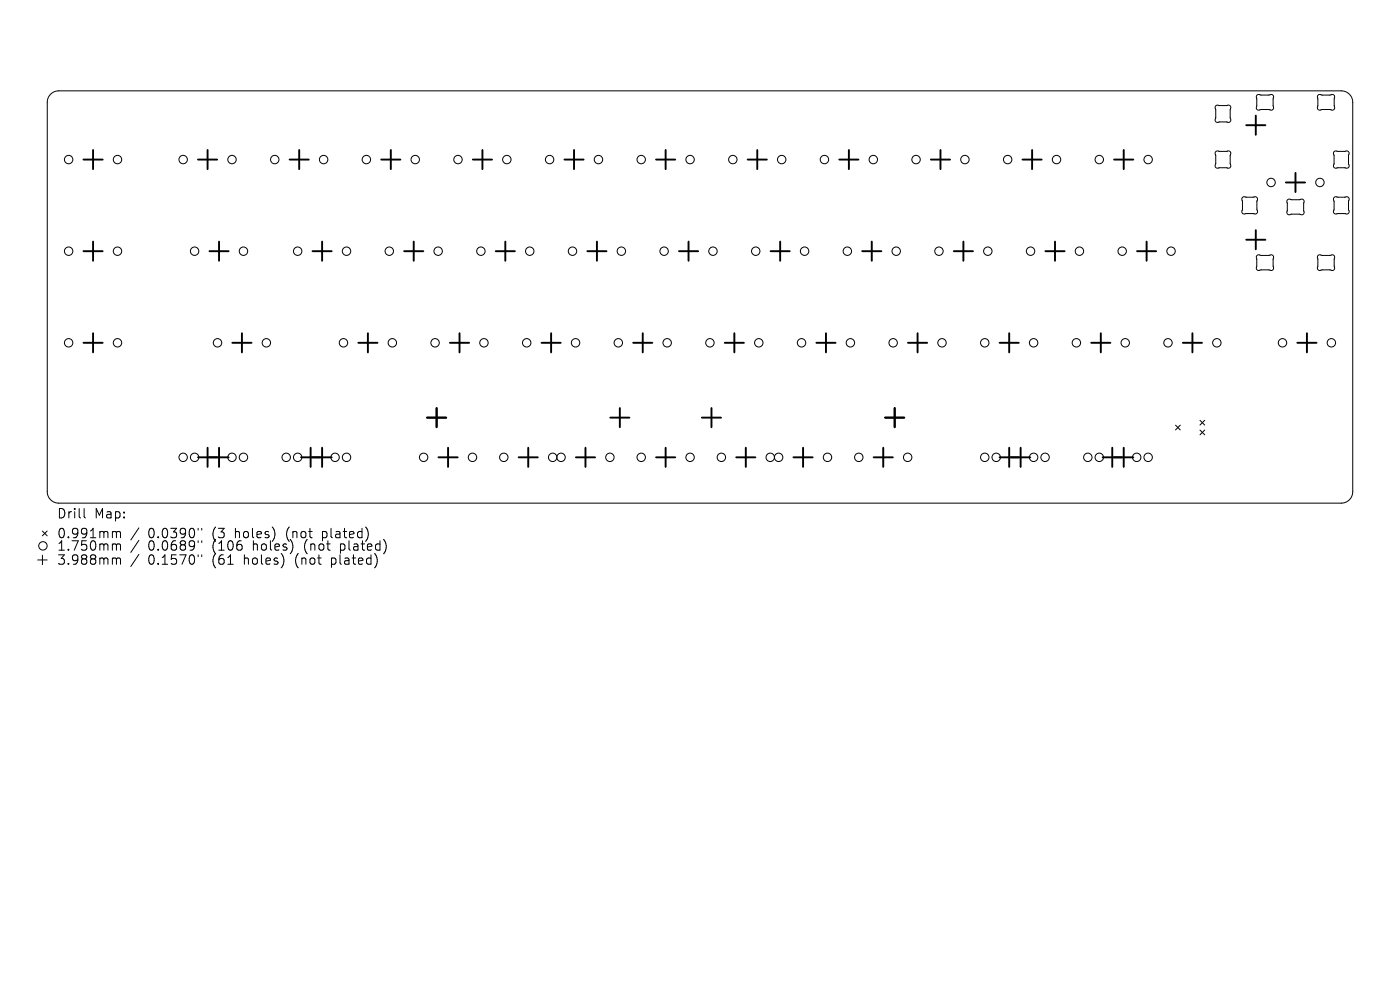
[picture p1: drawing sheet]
<svg xmlns="http://www.w3.org/2000/svg" width="297mm" height="210mm" viewBox="0 0 297 210" stroke-linecap="round" stroke-linejoin="round" font-family="sans-serif">
<defs><g id="words">
<g font-size="2.8">
<text x="12" y="110.3">Drill</text>
<text x="20" y="110.3">Map:</text>
<text x="12" y="114.5">0.991mm</text>
<text x="12" y="117.1">1.750mm</text>
<text x="31.4" y="114.5">0.0390&quot;</text>
<text x="31.4" y="117.1">0.0689&quot;</text>
<text x="45.2" y="114.5">(3</text>
<text x="45.2" y="117.1">(106</text>
<text x="50.1" y="114.5">holes)</text>
<text x="53.9" y="117.1">holes)</text>
<text x="61.2" y="114.5">(not</text>
<text x="65" y="117.1">(not</text>
<text x="69" y="114.5">plated)</text>
<text x="72.8" y="117.1">plated)</text>
<text x="12" y="120.1">3.988mm</text>
<text x="31.4" y="120.1">0.1570&quot;</text>
<text x="45.2" y="120.1">(61</text>
<text x="52" y="120.1">holes)</text>
<text x="63.1" y="120.1">(not</text>
<text x="70.9" y="120.1">plated)</text>
</g>
</g></defs>
<g fill="none" stroke="#000" stroke-width=".21">
<path d="M10.7 20l.7-.5 1.1-.2h272a2.43 2.43 0 0 1 2.5 2.4v82.6a2.43 2.43 0 0 1-2.5 2.4h-272a2.43 2.43 0 0 1-2.5-2.4v-82.6l.3-1zM257.9 32.2l.3-.2h2.4l.4 .2 .1 .4-.1 .4v1.7l.1 .5-.2 .4-2.6 .1-.4-.2-.1-.3 .1-.5v-1.7l-.1-.5zM257.9 22.4l.3-.1h2.4l.4 .2 .1 .4-.1 .4v1.7l.1 .5-.2 .4-2.6 .1-.4-.2-.1-.3 .1-.5v-1.7l-.1-.5zM266.7 20.2l.3-.2 .5 .2h1.7l.5-.2 .3 .2 .2 .3v2.4l-.1 .3-.4 .2-.5-.2h-1.7l-.5 .2-.3-.2-.2-.3v-2.4zM279.6 20.2l.4-.2 .5 .2h1.7l.4-.2 .4 .2 .1 .3v2.4l-.1 .3-.4 .2-.5-.2h-1.6l-.5 .2-.4-.2-.1-.3v-2.4zM283 32.2l.3-.2h2.4l.4 .2 .1 .3-.1 .5v1.7l.1 .5-.2 .4-2.6 .1-.4-.2-.1-.3 .1-.5v-1.7l-.1-.5zM263.6 41.9l.3-.2h2.4l.4 .2 .1 .3-.2 .5v1.7l.2 .5-.2 .4-2.7 .1-.3-.2-.2-.3 .2-.5v-1.7l-.2-.5zM266.7 54.2l.3-.2 .5 .2h1.7l.5-.2 .3 .2 .2 .4v2.3l-.1 .3-.4 .2-.5-.2h-1.7l-.5 .2-.3-.1-.2-.4v-2.4zM273.1 42.4l.4-.2 .5 .2 2.2-.2 .3 .2 .2 .3-.2 2.7-.3 .2-.6-.2-2.1 .2-.3-.2-.2-.3v-2.4zM279.6 54.2l.4-.2 .5 .2h1.7l.4-.2 .4 .2 .1 .4v2.3l-.1 .3-.4 .2-.5-.2h-1.6l-.5 .2-.4-.1-.1-.4v-2.3zM283 41.9l.3-.2h2.4l.4 .2 .1 .3-.1 .5v1.7l.1 .5-.2 .4-2.6 .1-.4-.2-.1-.3 .1-.5v-1.6l-.1-.6zM249.4 90.2l1 1"/>
<path d="M250.4 90.2l-1 1M254.6 89.2l1 1M254.6 91.2l1 1M255.6 89.2l-1 1M255.6 91.2l-1 1M8 118.8h2M9 112.7l1 1M9 117.8v2M10 112.7l-1 1M17.8 107.9v1.7l.3 .3M24.1 112.7h.3l.3 .3M24.1 115.4l.5 .1 .1 .2"/>
<path d="M24.1 118.4l.5 .1 .1 .1M24.7 113l.3-.3 .5 .1 .1 1.3M24.7 113v1.1M24.7 115.7v1M24.7 118.6v1.1M24.7 115.7l.3-.3 .5 .1 .1 1.2M24.7 118.6l.3-.2 .5 .1 .1 1.2M29.5 112l-1.7 2.5M29.5 114.6l-1.7 2.6M29.5 117.6l-1.7 2.6M42 112.1v.4M42 114.7v.4"/>
<path d="M42 117.7v.4M42.8 112.1v.4M42.8 114.7v.4M42.8 117.7v.4"/>
<circle cx="14.6" cy="33.8" r=".89"/>
<circle cx="24.9" cy="33.8" r=".89"/>
<circle cx="38.9" cy="33.8" r=".89"/>
<circle cx="49.2" cy="33.8" r=".89"/>
<circle cx="58.3" cy="33.8" r=".89"/>
<circle cx="68.7" cy="33.8" r=".89"/>
<circle cx="77.7" cy="33.8" r=".89"/>
<circle cx="88.1" cy="33.8" r=".89"/>
<circle cx="97.2" cy="33.8" r=".89"/>
<circle cx="107.5" cy="33.8" r=".89"/>
<circle cx="116.6" cy="33.8" r=".89"/>
<circle cx="127" cy="33.8" r=".89"/>
<circle cx="136" cy="33.8" r=".89"/>
<circle cx="146.4" cy="33.8" r=".89"/>
<circle cx="155.5" cy="33.8" r=".89"/>
<circle cx="165.8" cy="33.8" r=".89"/>
<circle cx="174.9" cy="33.8" r=".89"/>
<circle cx="185.3" cy="33.8" r=".89"/>
<circle cx="194.3" cy="33.8" r=".89"/>
<circle cx="204.7" cy="33.8" r=".89"/>
<circle cx="213.8" cy="33.8" r=".89"/>
<circle cx="224.1" cy="33.8" r=".89"/>
<circle cx="233.2" cy="33.8" r=".89"/>
<circle cx="243.6" cy="33.8" r=".89"/>
<circle cx="269.6" cy="38.7" r=".89"/>
<circle cx="280" cy="38.7" r=".89"/>
<circle cx="14.6" cy="53.3" r=".89"/>
<circle cx="24.9" cy="53.3" r=".89"/>
<circle cx="41.3" cy="53.3" r=".89"/>
<circle cx="51.6" cy="53.3" r=".89"/>
<circle cx="63.1" cy="53.3" r=".89"/>
<circle cx="73.5" cy="53.3" r=".89"/>
<circle cx="82.6" cy="53.3" r=".89"/>
<circle cx="92.9" cy="53.3" r=".89"/>
<circle cx="102" cy="53.3" r=".89"/>
<circle cx="112.4" cy="53.3" r=".89"/>
<circle cx="121.5" cy="53.3" r=".89"/>
<circle cx="131.8" cy="53.3" r=".89"/>
<circle cx="140.9" cy="53.3" r=".89"/>
<circle cx="151.3" cy="53.3" r=".89"/>
<circle cx="160.3" cy="53.3" r=".89"/>
<circle cx="170.7" cy="53.3" r=".89"/>
<circle cx="179.8" cy="53.3" r=".89"/>
<circle cx="190.1" cy="53.3" r=".89"/>
<circle cx="199.2" cy="53.3" r=".89"/>
<circle cx="209.6" cy="53.3" r=".89"/>
<circle cx="218.6" cy="53.3" r=".89"/>
<circle cx="229" cy="53.3" r=".89"/>
<circle cx="238.1" cy="53.3" r=".89"/>
<circle cx="248.4" cy="53.3" r=".89"/>
<circle cx="14.6" cy="72.7" r=".89"/>
<circle cx="24.9" cy="72.7" r=".89"/>
<circle cx="46.1" cy="72.7" r=".89"/>
<circle cx="56.5" cy="72.7" r=".89"/>
<circle cx="72.9" cy="72.7" r=".89"/>
<circle cx="83.2" cy="72.7" r=".89"/>
<circle cx="92.3" cy="72.7" r=".89"/>
<circle cx="102.7" cy="72.7" r=".89"/>
<circle cx="111.7" cy="72.7" r=".89"/>
<circle cx="122.1" cy="72.7" r=".89"/>
<circle cx="131.2" cy="72.7" r=".89"/>
<circle cx="141.5" cy="72.7" r=".89"/>
<circle cx="150.6" cy="72.7" r=".89"/>
<circle cx="161" cy="72.7" r=".89"/>
<circle cx="170" cy="72.7" r=".89"/>
<circle cx="180.4" cy="72.7" r=".89"/>
<circle cx="189.5" cy="72.7" r=".89"/>
<circle cx="199.8" cy="72.7" r=".89"/>
<circle cx="208.9" cy="72.7" r=".89"/>
<circle cx="219.3" cy="72.7" r=".89"/>
<circle cx="228.3" cy="72.7" r=".89"/>
<circle cx="238.7" cy="72.7" r=".89"/>
<circle cx="247.8" cy="72.7" r=".89"/>
<circle cx="258.1" cy="72.7" r=".89"/>
<circle cx="272.1" cy="72.7" r=".89"/>
<circle cx="282.4" cy="72.7" r=".89"/>
<circle cx="38.9" cy="97" r=".89"/>
<circle cx="41.3" cy="97" r=".89"/>
<circle cx="49.2" cy="97" r=".89"/>
<circle cx="51.6" cy="97" r=".89"/>
<circle cx="60.7" cy="97" r=".89"/>
<circle cx="63.1" cy="97" r=".89"/>
<circle cx="71.1" cy="97" r=".89"/>
<circle cx="73.5" cy="97" r=".89"/>
<circle cx="89.9" cy="97" r=".89"/>
<circle cx="100.2" cy="97" r=".89"/>
<circle cx="106.9" cy="97" r=".89"/>
<circle cx="117.2" cy="97" r=".89"/>
<circle cx="119" cy="97" r=".89"/>
<circle cx="129.4" cy="97" r=".89"/>
<circle cx="136" cy="97" r=".89"/>
<circle cx="146.4" cy="97" r=".89"/>
<circle cx="153" cy="97" r=".89"/>
<circle cx="163.4" cy="97" r=".89"/>
<circle cx="165.2" cy="97" r=".89"/>
<circle cx="175.5" cy="97" r=".89"/>
<circle cx="182.2" cy="97" r=".89"/>
<circle cx="192.6" cy="97" r=".89"/>
<circle cx="208.9" cy="97" r=".89"/>
<circle cx="211.3" cy="97" r=".89"/>
<circle cx="219.3" cy="97" r=".89"/>
<circle cx="221.7" cy="97" r=".89"/>
<circle cx="230.8" cy="97" r=".89"/>
<circle cx="233.2" cy="97" r=".89"/>
<circle cx="241.1" cy="97" r=".89"/>
<circle cx="243.6" cy="97" r=".89"/>
<circle cx="9.1" cy="115.8" r=".89"/>
</g>
<g fill="none" stroke="#000" stroke-width=".41">
<path d="M17.7 33.8h4.1M19.7 31.8v4.1M42 33.8h4.1M44 31.8v4.1M61.4 33.8h4.1M63.5 31.8v4.1M80.9 33.8h4M82.9 31.8v4.1M100.3 33.8h4.1M102.3 31.8v4.1M119.7 33.8h4.1M121.8 31.8v4.1"/>
<path d="M139.2 33.8h4M141.2 31.8v4.1M158.6 33.8h4.1M160.6 31.8v4.1M178 33.8h4.1M180.1 31.8v4.1M197.5 33.8h4.1M199.5 31.8v4.1M216.9 33.8h4.1M219 31.8v4.1M236.4 33.8h4M238.4 31.8v4.1"/>
<path d="M264.4 26.6h4M266.4 24.5v4.1M272.8 38.7h4.1M274.8 36.7v4M17.7 53.3h4.1M19.7 51.3v4M44.4 53.3h4.1M46.5 51.3v4M66.3 53.3h4.1M68.3 51.3v4M85.7 53.3h4.1M87.8 51.3v4"/>
<path d="M105.2 53.3h4M107.2 51.3v4M124.6 53.3h4.1M126.6 51.3v4M144 53.3h4.1M146.1 51.3v4M163.5 53.3h4M165.5 51.3v4M182.9 53.3h4.1M184.9 51.3v4M202.3 53.3h4.1M204.4 51.3v4"/>
<path d="M221.8 53.3h4M223.8 51.3v4M241.2 53.3h4.1M243.2 51.3v4M264.4 50.9h4M266.4 48.8v4.1M17.7 72.7h4.1M19.7 70.7v4.1M49.3 72.7h4.1M51.3 70.7v4.1M76 72.7h4.1M78 70.7v4.1"/>
<path d="M95.4 72.7h4.1M97.5 70.7v4.1M114.9 72.7h4.1M116.9 70.7v4.1M134.3 72.7h4.1M136.4 70.7v4.1M153.8 72.7h4M155.8 70.7v4.1M173.2 72.7h4.1M175.2 70.7v4.1M192.6 72.7h4.1M194.7 70.7v4.1"/>
<path d="M212.1 72.7h4M214.1 70.7v4.1M231.5 72.7h4.1M233.5 70.7v4.1M250.9 72.7h4.1M253 70.7v4.1M275.2 72.7h4.1M277.3 70.7v4.1M42 97h6.5M44 95v4M46.5 95v4M63.9 97h6.5"/>
<path d="M65.9 95v4M68.3 95v4M90.6 88.6h4.1M92.6 86.6v4M93 97h4.1M95.1 95v4M110 97h4.1M112.1 95v4M122.2 97h4M124.2 95v4M129.5 88.6h4M131.5 86.6v4"/>
<path d="M139.2 97h4M141.2 95v4M148.9 88.6h4.1M150.9 86.6v4M156.2 97h4.1M158.2 95v4M168.3 97h4.1M170.4 95v4M185.3 97h4.1M187.4 95v4M187.8 88.6h4M189.8 86.6v4"/>
<path d="M212.1 97h6.5M214.1 95v4M216.5 95v4M233.9 97h6.5M236 95v4M238.4 95v4"/>
</g>
<use href="#words"/>
</svg>
